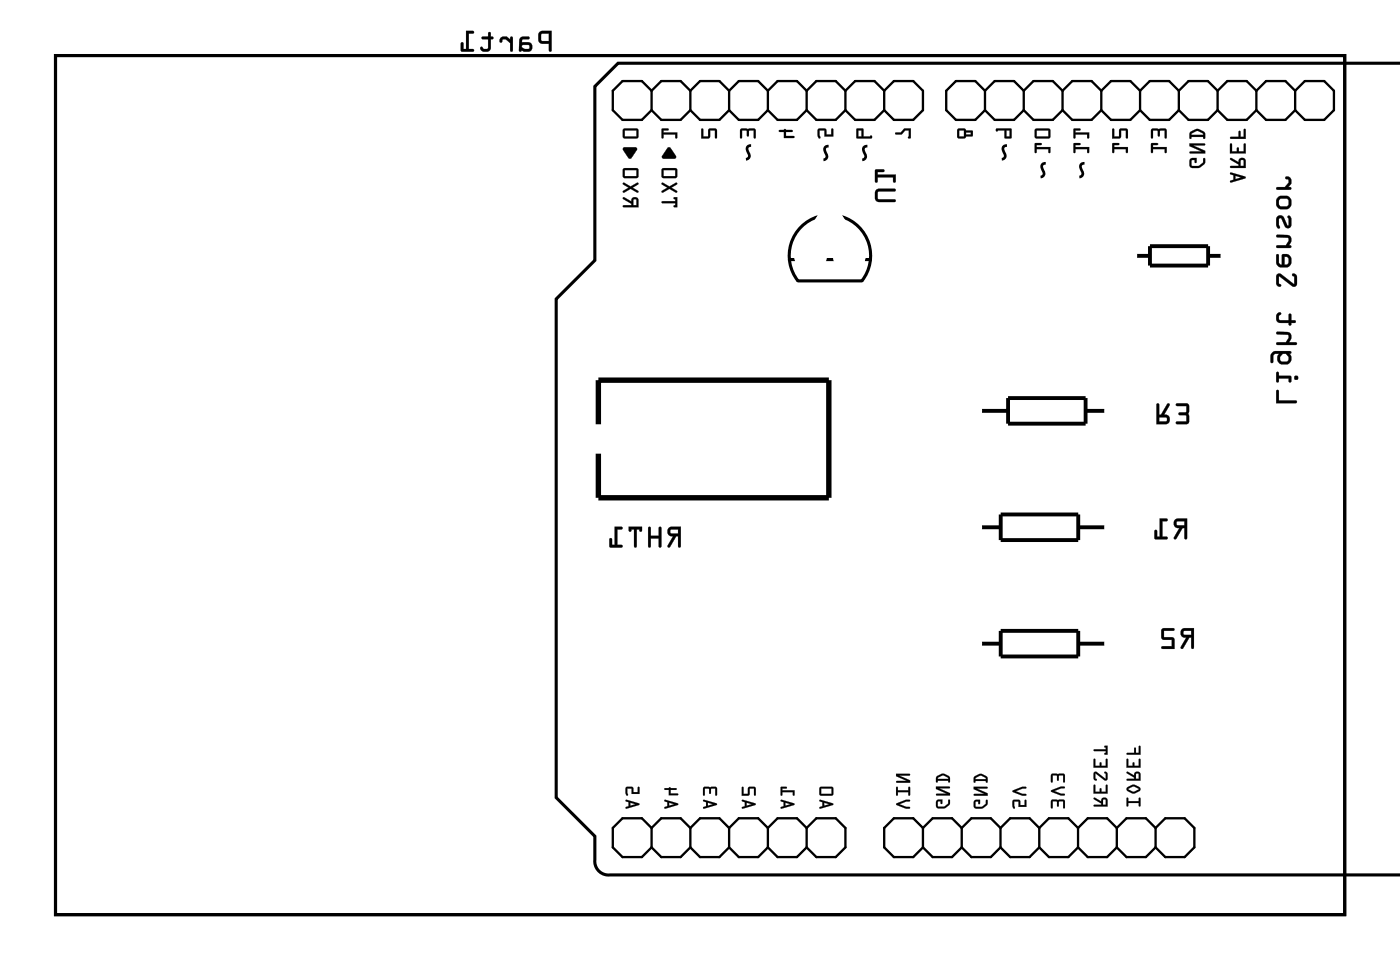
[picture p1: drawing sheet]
<svg xmlns="http://www.w3.org/2000/svg" width="92mm" height="63mm" viewBox="0 0 92 63" stroke-linecap="round" stroke-linejoin="round" font-family="sans-serif">
<path d="M3.6 3.6h84.5v56.3h-84.5zM51.7 17h.4M54.1 17h.6M55.2 14.2a2.67 2.67 0 0 1 1.3 4.2h-4.2a2.67 2.67 0 0 1 1.3-4.2M56.6 17h.4M91.8 4.1h-51.3l-1.5 1.6v11.3l-2.6 2.6v32.6l2.6 2.5v1.6a.9 .9 0 0 0 1 1h51.8" fill="none" stroke="#000" stroke-width=".2"/>
<path d="M3.6 3.6h84.5v56.3h-84.5z" fill="none" stroke="#000" stroke-width=".07"/>
<path d="M74.4 16.8h.9M75.3 16.1h3.9v1.3h-3.9zM79.2 16.8h.9M64.2 26.9h1.8M64.2 34.5h1.4M65.6 33.7h5v1.7h-5zM66 26.1h5.1v1.6h-5.1zM70.6 34.5h1.9M71.1 26.9h1.4M64.2 42.1h1.4M65.6 41.3h5v1.7h-5zM70.6 42.1h1.9" fill="none" stroke="#000" stroke-width=".25"/>
<path d="M39.2 27.8v-2.9h15.1v7.7h-15.1v-2.9" fill="none" stroke="#000" stroke-width=".35"/>
<g fill="none" stroke="#000" stroke-width=".15">
<path d="M42.7 5.9v1.3M42.7 5.9l-.6-.6h-1.3l-.7 .6v1.3l.7 .6h1.3l.6-.6M42.7 7.2l.6 .6h1.3l.6-.6M42.7 5.9l.6-.6h1.3l.6 .6M45.2 5.9v1.3M45.2 7.2l.7 .6h1.2l.7-.6M45.2 5.9l.7-.6h1.2l.7 .6M47.8 5.9v1.3M47.8 7.2l.6 .6h1.3l.6-.6M47.8 5.9l.6-.6h1.3l.6 .6M50.3 5.9v1.3M50.3 7.2l.6 .6h1.3l.6-.6"/>
<path d="M50.3 5.9l.6-.6h1.3l.6 .6M52.8 5.9v1.3M52.8 7.2l.7 .6h1.3l.6-.6M52.8 5.9l.7-.6h1.3l.6 .6M55.4 5.9v1.3M55.4 7.2l.6 .6h1.3l.6-.6M55.4 5.9l.6-.6h1.3l.6 .6M57.9 5.9l.7-.6h1.2l.7 .6v1.3l-.7 .6h-1.2l-.7-.6M57.9 5.9v1.3M64.5 5.9l-.6-.6h-1.3l-.6 .6v1.3l.6 .6h1.3l.6-.6M64.5 7.2l.7 .6h1.2l.7-.6M64.5 5.9l.7-.6h1.2l.7 .6"/>
<path d="M64.5 5.9v1.3M67.1 7.2l.6 .6h1.3l.6-.6M67.1 5.9l.6-.6h1.3l.6 .6M67.1 5.9v1.3M69.6 7.2l.6 .6h1.3l.7-.6M69.6 5.9l.6-.6h1.3l.7 .6M69.6 5.9v1.3M72.2 7.2l.6 .6h1.3l.6-.6M72.2 5.9l.6-.6h1.3l.6 .6M72.2 5.9v1.3M74.7 7.2l.6 .6h1.3l.6-.6M74.7 5.9l.6-.6h1.3l.6 .6"/>
<path d="M74.7 5.9v1.3M77.2 7.2l.7 .6h1.2l.7-.6M77.2 5.9l.7-.6h1.2l.7 .6M77.2 5.9v1.3M79.8 7.2l.6 .6h1.3l.6-.6M79.8 5.9l.6-.6h1.3l.6 .6M79.8 5.9v1.3M82.3 7.2l.6 .6h1.3l.7-.6M82.3 5.9l.6-.6h1.3l.7 .6M82.3 5.9v1.3M84.9 5.9l.6-.6h1.3l.6 .6v1.3l-.6 .6h-1.3l-.6-.6M84.9 5.9v1.3"/>
<path d="M42.7 54.2l-.6-.6h-1.3l-.7 .6v1.3l.7 .6h1.3l.6-.6M42.7 54.2l.6-.6h1.3l.6 .6M42.7 54.2v1.3M42.7 55.5l.6 .6h1.3l.6-.6M45.2 54.2l.7-.6h1.2l.7 .6M45.2 54.2v1.3M45.2 55.5l.7 .6h1.2l.7-.6M47.8 54.2l.6-.6h1.3l.6 .6M47.8 55.5l.6 .6h1.3l.6-.6M47.8 54.2v1.3M50.3 54.2l.6-.6h1.3l.6 .6M50.3 55.5l.6 .6h1.3l.6-.6"/>
<path d="M50.3 54.2v1.3M52.8 54.2l.7-.6h1.3l.6 .6v1.3l-.6 .6h-1.3l-.7-.6M52.8 54.2v1.3M60.5 54.2l-.7-.6h-1.2l-.7 .6v1.3l.7 .6h1.2l.7-.6M60.5 54.2l.6-.6h1.3l.6 .6M60.5 55.5l.6 .6h1.3l.6-.6M60.5 54.2v1.3M63 54.2l.6-.6h1.3l.6 .6M63 55.5l.6 .6h1.3l.6-.6M63 54.2v1.3M65.5 54.2l.7-.6h1.3l.6 .6M65.5 55.5l.7 .6h1.3l.6-.6"/>
<path d="M65.5 54.2v1.3M68.1 54.2l.6-.6h1.3l.6 .6M68.1 55.5l.6 .6h1.3l.6-.6M68.1 54.2v1.3M70.6 54.2l.7-.6h1.2l.7 .6M70.6 55.5l.7 .6h1.2l.7-.6M70.6 54.2v1.3M73.2 54.2l.6-.6h1.3l.6 .6M73.2 55.5l.6 .6h1.3l.6-.6M73.2 54.2v1.3M75.7 54.2l.6-.6h1.3l.6 .6v1.3l-.6 .6h-1.3l-.6-.6M75.7 54.2v1.3"/>
</g>
<g fill="#000">
<path d="M40.9 9.7l.7-.1 .1 .2-.4 .6-.5-.6zM43.4 8.4h.4v.1h-.3v.2h.9v.3h-.2v-.2h-.7v.2l-.1 .1zM43.7 9.7h.2l.4 .5-.1 .2h-.8v-.2zM46 8.4h.1v.5h.3v-.5h.5l.1 .1v.5h-.2v-.5h-.3v.5l-.6 .1zM48.5 8.4h.9l.1 .1v.5h-.1v-.5l-.3 .1-.1 .3-.1-.3-.3-.1v.5l-.1 .1zM51 8.5l.4-.1 .5 .1v.1h-.4v.3h.5v.1h-.6v-.4h-.3zM53.6 8.4h.5v.4h.4v-.4h.1v.5h-.6v-.4h-.3v.5a.11 .11 0 0 1-.1 0 .11 .11 0 0 1 0-.2zM58.7 8.7h.3l.2-.3h.5v.6h-.2v-.5h-.2l-.3 .3h-.3z"/>
<path d="M35.3 2.1v.2v.4l.1 .1 .6 .1v.4l.1 .1v-1.4zM35.5 2.2h.5v.5h-.5zM34.1 2.5l-.1 .8 .6 .1a.31 .31 0 0 0 .3-.3 .31 .31 0 0 0-.3-.3h-.4v-.1v-.1h.4v-.2zM34.2 3l.4-.1 .1 .3h-.3l-.2-.1zM32.8 2.5l-.1 .2a.1 .1 0 0 0 .1 .1 .1 .1 0 0 0 .1-.1l.2-.1 .3 .2v.5l.2 .1v-1h-.2v.2l-.2-.2zM31.6 2.4v.2h.4v.5l-.3 .1-.1-.1h-.1a.35 .35 0 0 0 .3 .3 .35 .35 0 0 0 .4-.3v-.5l.1-.1-.1-.1-.1-.3-.1 .1v.2zM30.5 2v1.2h-.1v-.4h-.2v.5l.8 .1v-.2h-.3v-1h.3l.1-.1z"/>
<path d="M35.3 2.1v.2v.4l.1 .2h.6v.4a.1 .1 0 0 0 .1 .1 .1 .1 0 0 0 0-.1v-1.3h-.6zM35.4 2.1l.7-.1v1.4l-.1-.1v-.4l-.6-.1-.1-.1zM35.5 2.2h.5v.5h-.5zM35.5 2.2v.5h.5v-.5zM34.1 2.5l-.1 .8a.09 .09 0 0 0 .1 .1 .09 .09 0 0 0 .1-.1l.4 .1a.32 .32 0 0 0 .3-.3 .32 .32 0 0 0-.3-.3h-.4l.1-.2h.3a.1 .1 0 0 0 .1-.1 .1 .1 0 0 0-.1-.1zM34.1 2.5l.5-.1v.2h-.4v.1v.1h.4a.31 .31 0 0 1 .3 .3 .31 .31 0 0 1-.3 .3l-.6-.1zM34.2 3h.4l.1 .2h-.3l-.2-.1zM34.2 3v.1l.2 .1h.3l-.1-.3zM32.8 2.5l-.1 .2a.11 .11 0 0 0 .1 .1 .11 .11 0 0 0 .1-.2h.2l.3 .2v.5a.1 .1 0 0 0 .1 .1 .1 .1 0 0 0 .1-.1v-.8a.1 .1 0 0 0-.1-.1 .1 .1 0 0 0-.1 .1v.1l-.2-.2zM32.8 2.5l.4-.1 .2 .2 .1-.2h.1v1l-.2-.1v-.5l-.3-.2h-.1l-.2 .2zM31.6 2.4v.2h.4v.5l-.3 .1-.1-.1h-.1a.21 .21 0 0 0 0 .2 .21 .21 0 0 0 .2 .1h.3l.1-.2 .1-.6a.1 .1 0 0 0 .1-.1 .1 .1 0 0 0-.1-.1v-.2a.1 .1 0 0 0-.1-.1 .1 .1 0 0 0-.1 .1v.2zM31.6 2.4h.4v-.2l.1-.1v.3l.2 .1-.2 .1v.5a.37 .37 0 0 1-.3 .3 .37 .37 0 0 1-.3-.2v-.1l.2 .1h.2l.1-.1v-.5h-.4zM30.5 2v1.2h-.1v-.3a.1 .1 0 0 0-.1-.1 .1 .1 0 0 0-.1 .1v.5h.8a.1 .1 0 0 0 .1-.1 .1 .1 0 0 0-.1-.1h-.3v-1h.3a.1 .1 0 0 0 .1-.1 .1 .1 0 0 0-.1-.1zM30.5 2l.5 .1v.1h-.3v1h.3v.2l-.8-.1v-.5h.2v.4h.1z"/>
<path d="M40.8 12.9v.1l.6 .3v.1h-.6l.1 .2h.9v-.5a.24 .24 0 0 0-.2-.2 .24 .24 0 0 0-.2 .3zM41.5 13.1h.2v.3h-.2zM40.8 12v.1l.4 .2-.4 .2v.1l.5-.2 .4 .2h.1l-.4-.3 .4-.2v-.1l-.5 .2zM40.8 11v.5l.1 .2h.8l.1-.1v-.5l-.1-.1zM40.9 11.1h.8v.4h-.8z"/>
<path d="M40.8 12.9v.1l.6 .3v.1h-.6l.1 .2h.9v-.5a.24 .24 0 0 0-.2-.2 .24 .24 0 0 0-.2 .3zM40.8 12.9l.6 .3a.23 .23 0 0 1 .1-.3 .23 .23 0 0 1 .3 .2v.5h-.9l-.1-.2h.6v-.1l-.6-.3zM41.5 13.1h.2v.3h-.2zM41.5 13.1v.3h.2v-.3zM40.8 12v.1l.4 .2-.4 .2v.1l.5-.2 .4 .2h.1l-.4-.3 .4-.2v-.1l-.5 .2zM40.8 12l.5 .2 .5-.2v.1l-.4 .2 .4 .3h-.1l-.4-.2-.5 .2v-.1l.4-.2-.4-.2zM40.8 11v.5l.1 .2h.8l.1-.1v-.5v-.1zM40.8 11h.9l.1 .1v.5l-.1 .1-.8-.1-.1-.1zM40.9 11.1h.8v.4h-.8zM40.9 11.1v.4h.8v-.4z"/>
<path d="M40.8 8.4v.5l.1 .2h.8l.1-.1v-.5l-.1-.1zM40.9 8.5h.8v.4h-.8z"/>
<path d="M40.8 8.4v.5l.1 .2h.8l.1-.1v-.5v-.1zM40.8 8.5l.9-.1 .1 .1v.5l-.1 .1h-.8l-.1-.2zM40.9 8.5h.8v.4h-.8zM40.9 8.5v.4h.8v-.4z"/>
<path d="M40.9 9.6l-.1 .2 .5 .6 .4-.6-.1-.2zM40.8 9.7h.8l.1 .1-.4 .6z"/>
<path d="M43.4 8.4v.7l.1-.1v-.2h.7v.2h.2v-.3h-.9v-.2h.3v-.1zM43.4 8.4l.4 .1h-.3v.2h.9v.3h-.2v-.2h-.7v.2l-.1 .1z"/>
<path d="M43.7 9.7l-.3 .5v.2h.8l.1-.2-.4-.5zM43.7 9.7h.2l.4 .5-.1 .2-.8-.1v-.1z"/>
<path d="M43.4 13.2v.1h.8l-.1 .2 .3 .1v-.7h-.3l.1 .3zM43.4 12v.1l.3 .2-.3 .2v.1l.5-.2 .4 .2h.1l-.4-.3 .3-.2v-.1l-.4 .2zM43.4 11l-.1 .5 .1 .2h.8l.2-.1v-.5l-.1-.1zM43.5 11.1h.7v.4h-.7z"/>
<path d="M43.4 13.2v.1h.8l-.1 .2 .3 .1v-.7h-.3l.1 .3zM43.4 13.2h.8v-.2h-.1l.3-.1v.7l-.3-.1 .1-.1v-.1h-.8zM43.4 12v.1l.3 .2-.3 .2v.1l.5-.2 .4 .2h.1l-.4-.3 .3-.2v-.1l-.4 .2zM43.4 12l.5 .2 .4-.2v.1l-.3 .2 .4 .3h-.1l-.4-.2-.5 .2v-.1l.3-.2-.3-.2zM43.4 11l-.1 .5 .1 .2h.8l.2-.1v-.5l-.1-.1zM43.4 11h.9l.1 .1v.5l-.2 .1-.8-.1-.1-.1zM43.5 11.1h.7v.4h-.7zM43.5 11.1v.4h.7v-.4z"/>
<path d="M46 8.4l-.1 .7 .6-.1v-.5h.3v.5h.2v-.5l-.1-.1h-.5v.5h-.3v-.5zM46 8.4l.1 .1v.4h.3v-.4l.5-.1 .1 .1v.5h-.1l-.1-.5h-.3v.5l-.6 .1z"/>
<path d="M48.5 8.4v.7l.1-.1v-.5l.3 .1 .1 .3 .1-.3 .3-.1v.5h.1v-.5l-.1-.1zM48.5 8.5l.9-.1 .1 .1v.5h-.1v-.5l-.3 .1-.1 .3-.1-.3-.3-.1v.5l-.1 .1z"/>
<path d="M51 8.5l.1 .1h.3v.4h.7l-.1-.1h-.5v-.3h.4v-.1h-.4l-.1-.1zM51 8.5l.4-.1 .5 .1v.1h-.4v.3h.5v.1h-.6v-.4h-.3z"/>
<path d="M53.6 8.4v.5v.2l.2-.1-.1-.5h.3v.4h.6v-.5h-.1v.4h-.4v-.4zM53.6 8.5l.5-.1v.4h.4v-.3h.1v.4h-.6v-.4h-.3v.5a.11 .11 0 0 1-.1 0 .11 .11 0 0 1 0-.2z"/>
<path d="M56.1 8.4v.7l1-.1v-.1h-.5l-.1-.5zM56.2 8.5h.2v.4h-.2z"/>
<path d="M56.1 8.4v.7l1-.1v-.1h-.1h-.4l-.1-.5zM56.1 8.4h.4l.1 .5h.5v.1l-1 .1zM56.2 8.5h.2v.4h-.2zM56.2 8.5v.4h.2v-.4z"/>
<path d="M57.4 12.4l-.1 .6 .2 .2h1.2l-.1-.2h-1h-.1l.1-.5h1l.1-.1h-.1h-1zM57.4 11.1v.8h.1v-.3h1v.3h.2v-.5h-1.2v-.1h.4v-.2z"/>
<path d="M57.4 12.4l-.1 .6 .2 .2h1.1a.1 .1 0 0 0 .1-.1 .1 .1 0 0 0-.1-.1h-1h-.1l.1-.5h1a.1 .1 0 0 0 .1-.1 .1 .1 0 0 0-.1-.1h-1zM57.4 12.4h.2h1l.1 .1h-.1h-1l-.1 .5 .1 .1h1l.1 .1h-1.2l-.2-.2zM57.3 11.1v.8a.1 .1 0 0 0 .1 .1 .1 .1 0 0 0 .1-.1v-.3h1v.3a.1 .1 0 0 0 .1 .1 .1 .1 0 0 0 .1-.1v-.5h-1.2v-.1h.4a.1 .1 0 0 0 .1-.1 .1 .1 0 0 0-.1-.1zM57.4 11.1h.5v.1l-.4 .1v.1h1.2v.5h-.2v-.3h-1v.3h-.1z"/>
<path d="M58.7 8.7v.1h.3l.3-.3h.2v.5h.2v-.6h-.5l-.2 .3zM58.7 8.7h.3l.2-.3h.5v.6h-.2v-.5h-.2l-.3 .3h-.3z"/>
<path d="M62.7 8.4v.5l.1 .2h.4l.1-.2h.4v-.4h-.4l-.1-.1zM62.8 8.5h.4v.4h-.4zM63.3 8.7h.3v.1h-.3z"/>
<path d="M62.7 8.4v.5l.1 .2h.4l.1-.2h.4v-.4h-.4l-.1-.1zM62.8 8.5l.4-.1 .1 .1 .4 .1v.3h-.4l-.1 .2h-.4l-.1-.2zM62.8 8.5h.4v.4h-.4zM62.8 8.5v.4h.4v-.4zM63.3 8.7h.3v.1h-.3zM63.3 8.7v.1h.3v-.1z"/>
<path d="M65.3 8.4v.2l.5-.1v.6l.5-.1-.1-.6zM65.9 8.5h.2v.4h-.2z"/>
<path d="M65.3 8.4v.2l.5-.1v.6l.5-.1-.1-.6zM65.3 8.4h.9l.1 .6-.4 .1-.1-.6-.5 .1zM65.9 8.5h.2v.4h-.2zM65.9 8.5v.4h.3v-.4z"/>
<path d="M67.8 9.4v.6h.1v-.2h.8v.2h.1v-.4h-.9v-.1h.3l.1-.1zM67.8 8.5v.4l.1 .2h.8l.1-.1v-.5l-.1-.1zM67.9 8.5h.8v.4h-.8z"/>
<path d="M67.8 9.4v.6h.1v-.2h.8v.2h.1v-.4h-.9v-.1h.3l.1-.1zM67.8 9.4h.4v.1h-.3v.1h.9v.4h-.1v-.2h-.8v.2h-.1zM67.8 8.4v.5l.1 .2h.8l.1-.1v-.5l-.1-.1zM67.8 8.5l.9-.1 .1 .1v.5l-.1 .1h-.8l-.1-.2zM67.9 8.5h.8v.4h-.8zM67.9 8.5v.4h.8v-.4z"/>
<path d="M70.3 9.4l.1 .6h.1v-.2h.7v.2h.2v-.4h-.9v-.1h.3v-.1zM70.3 8.4l.1 .7 .1-.1v-.2h.7v.2h.2v-.3h-.9v-.2h.3z"/>
<path d="M70.3 9.4l.1 .6h.1v-.2h.7v.2h.2v-.4h-.9v-.1h.3v-.1zM70.4 9.4h.4v.1h-.3v.1h.9l-.1 .4h-.1v-.2h-.7l-.1 .2zM70.3 8.4l.1 .7 .1-.1v-.2h.7v.2h.2v-.3h-.9v-.2h.3v-.1zM70.4 8.4l.4 .1h-.3v.2h.9l-.1 .3h-.1v-.2h-.7l-.1 .2v.1z"/>
<path d="M72.9 9.4v.6h.1v-.2h.8v.2h.1v-.4h-.9v-.1h.3v-.1zM72.9 8.4v.7l.5-.1v-.5h.4v.5h.1v-.5l-.1-.1-.4 .1-.1 .4h-.3v-.4z"/>
<path d="M72.9 9.4v.6h.1v-.2h.8v.2h.1v-.4h-.9v-.1h.3v-.1zM72.9 9.4h.4v.1h-.3v.1h.9v.4h-.1v-.2h-.8v.2h-.1zM72.9 8.4v.7l.5-.1v-.5h.4v.5h.1v-.5l-.1-.1h-.4l-.1 .5h-.3v-.5zM72.9 8.4l.1 .1v.4h.3l.1-.4 .4-.1 .1 .1v.5h-.1v-.5h-.4v.5l-.5 .1z"/>
<path d="M75.4 9.4v.6h.1v-.2h.8v.2h.1v-.4h-.9v-.1h.3l.1-.1zM75.4 8.5v.6l.1-.1v-.5l.3 .1 .1 .3 .1-.3 .3-.1v.5h.1v-.5v-.1z"/>
<path d="M75.4 9.4v.6h.1v-.2h.8v.2h.1v-.4h-.9v-.1h.3l.1-.1zM75.4 9.4h.5l-.1 .1h-.3v.1h.9v.4h-.1v-.2h-.8v.2h-.1zM75.4 8.4v.7l.1-.1v-.5l.3 .1 .1 .3 .1-.3 .3-.1v.5h.1v-.5v-.1zM75.5 8.5l.9-.1v.1v.5h-.1v-.5l-.3 .1-.1 .3-.1-.3-.3-.1v.5l-.1 .1z"/>
<path d="M78 10.4l-.1 .4 .2 .2a.65 .65 0 0 0 .9-.6h-.2v.2l-.2 .2-.5 .1v-.4h.2v.1l.1 .1v-.4zM77.9 9.4v.2l.8 .3h-.7v.1h1v-.1l-.8-.4h.7v-.1zM78 8.6l-.1 .4 .1 .1 .1-.1h.7l.1 .1v-.4a.6 .6 0 0 0-.9-.1zM78.1 8.7l.3-.1 .4 .1v.1h-.7z"/>
<path d="M78 10.4l-.1 .4 .1 .2h.6l.3-.3 .1-.3-.1-.1-.1 .3-.2 .2-.5 .1v-.4h.2v.1l.1 .1v-.4zM78 10.4l.4-.1v.4l-.1-.2h-.2v.3l.4 .1 .3-.3v-.2h.1v.4a.68 .68 0 0 1-1 .1zM77.9 9.4v.2l.8 .3h-.7v.1l1 .1v-.2l-.8-.4h.7v-.1zM77.9 9.4h1v.1h-.8l.9 .4v.1h-1v-.1h.8l-.9-.3zM78 8.6l-.1 .2 .1 .3 .1-.1h.7v.1h.2l-.1-.4-.3-.2-.2-.1zM78 8.6l.3-.1h.3l.3 .2v.4l-.1-.1h-.7l-.1 .1zM78.1 8.8l.3-.2 .4 .1v.1h-.7zM78.1 8.7v.1h.7v-.1l-.3-.1z"/>
<path d="M80.6 11.3v.1l.2 .1v.3h-.2v.1l1-.3zM80.9 11.5l.4 .1-.4 .1zM80.6 10.4v.1l.5 .3v.1h-.5l.1 .1h.9v-.5a.24 .24 0 0 0-.3-.2 .24 .24 0 0 0-.2 .3zM81.3 10.5h.2v.4h-.2zM80.6 9.4v.6h1v-.6l-.1 .1v.4h-.3l-.1-.3-.1 .3h-.3v-.5zM80.6 9l.1 .1h.9v-.6h-.1v.5h-.2l-.1-.4-.1 .4z"/>
<path d="M80.6 11.3v.1l.2 .1v.3h-.2v.2l1-.4v-.1zM80.6 11.3l1 .3-.9 .4-.1-.2h.2v-.3l-.2-.1zM80.9 11.5l.4 .1-.4 .1zM80.9 11.5v.2l.4-.1zM80.6 10.4v.1l.5 .3v.1h-.5l.1 .1h.9v-.5a.24 .24 0 0 0-.3-.2 .24 .24 0 0 0-.2 .3zM80.6 10.4l.6 .2a.23 .23 0 0 1 .1-.3 .23 .23 0 0 1 .3 .2v.5h-.9l-.1-.1h.6v-.1l-.6-.3zM81.3 10.5h.2v.4h-.2zM81.3 10.5v.4h.2v-.4zM80.6 9.4v.7h1v-.7l-.1 .1v.4h-.3l-.1-.3-.1 .3h-.3v-.5zM80.6 9.4h.1v.5h.3l.1-.2 .1 .2h.3v-.4l.1-.1v.6h-1zM80.6 9l.1 .1h.9v-.6h-.1v.5h-.2l-.1-.4h-.1v.4zM80.6 9h.6v-.4l.1 .4h.2v-.5h.1v.6h-.9z"/>
<path d="M43.8 34.6a.32 .32 0 0 0 0 .3 .32 .32 0 0 0 .3 .2l-.4 .7h.2l.4-.7h.1v.7h.1l.1-1.3zM43.9 34.7h.5v.2h-.4zM42.5 34.5v1.3h.1v-.5h.6v.5h.1v-1.3h-.1v.6h-.6v-.6zM41.2 34.5v.3h.1l.1-.1h.1v1.1h.2v-1.1h.2v.1h.1l.1-.3zM40.3 34.5v1.2h-.2v-.4l-.1-.1-.1 .6h.8v-.1h-.3v-1h.3l.1-.2z"/>
<path d="M43.8 34.6a.32 .32 0 0 0-.1 .3 .32 .32 0 0 0 .4 .2l-.4 .6a.1 .1 0 0 0 .1 .1 .1 .1 0 0 0 .1 0l.4-.7h.1v.7a.1 .1 0 0 0 .1 .1 .1 .1 0 0 0 .1-.1v-1.3h-.6zM43.8 34.6l.8-.1-.1 1.3h-.1v-.7h-.1l-.4 .7h-.2l.4-.7a.31 .31 0 0 1-.3-.2 .31 .31 0 0 1 0-.3zM43.9 34.7h.5v.2h-.4zM43.9 34.7l.1 .2h.4v-.2zM42.5 34.5v1.3a.1 .1 0 0 0 .1 .1 .1 .1 0 0 0 0-.1v-.5h.6l-.1 .5a.1 .1 0 0 0 .1 .1 .1 .1 0 0 0 .1-.1v-1.2a.1 .1 0 0 0-.1-.1 .1 .1 0 0 0-.1 .1l.1 .5h-.6v-.6zM42.5 34.5h.1v.6h.6v-.6h.1v1.3h-.1v-.6h-.6v.6h-.1zM41.2 34.5v.2a.1 .1 0 0 0 .1 .1 .1 .1 0 0 0 .1-.1h.1v1.1a.1 .1 0 0 0 .1 .1 .1 .1 0 0 0 .1-.1v-1.1h.2a.11 .11 0 0 0 0 .1 .11 .11 0 0 0 .2 0v-.3zM41.2 34.5h.9l-.1 .3-.1-.1h-.2v1.1h-.2v-1.1h-.1l-.1 .1zM40.3 34.5v1.2h-.2v-.4a.1 .1 0 0 0-.1-.1 .1 .1 0 0 0-.1 .1v.5l.8 .1a.1 .1 0 0 0 .1-.1 .1 .1 0 0 0-.1-.1h-.3v-1h.3a.1 .1 0 0 0 .1-.1 .1 .1 0 0 0-.1-.1zM40.3 34.5h.5l-.1 .1-.3 .1v1h.3v.1h-.8l.1-.6 .1 .1v.4h.2z"/>
<path d="M75.8 26.4v1.4h.6a.32 .32 0 0 0 .2-.4 .32 .32 0 0 0-.3-.3l.3-.6a.1 .1 0 0 0 0-.1 .1 .1 0 0 0-.1 0l-.4 .7h-.2v-.6zM75.8 26.4l.1 .1v.7h.2l.4-.8 .1 .1-.3 .7a.31 .31 0 0 1 .3 .2 .31 .31 0 0 1-.2 .4h-.6zM75.9 27.3h.5v.2l-.5 .1zM75.9 27.3v.3l.6-.1-.1-.2zM77.1 26.4v.2h.6v.4h-.4a.1 .1 0 0 0-.1 .1 .1 .1 0 0 0 .1 .1h.4v.4h-.6a.1 .1 0 0 0-.1 .1 .1 .1 0 0 0 .1 .1h.6l.2-.1-.1-.6 .1-.5-.2-.2zM77.1 26.4h.6l.2 .1-.1 .6 .1 .5-.1 .1h-.7v-.1h.6v-.4h-.4l-.1-.1 .1-.1h.4v-.4h-.6z"/>
<path d="M75.8 26.4v1.4h.6a.31 .31 0 0 0 .2-.4 .31 .31 0 0 0-.3-.3l.3-.6-.1-.1-.4 .7h-.2v-.6zM75.9 27.3h.5l.1 .2-.6 .1zM77.1 26.4v.2h.6v.4h-.4l-.1 .1 .1 .1h.4v.4h-.6l-.1 .1 .8 .1 .1-.2-.1-.5 .1-.6-.2-.1z"/>
<path d="M77 34a.32 .32 0 0 0-.1 .4 .32 .32 0 0 0 .4 .2l-.4 .7h.1l.5-.7h.1v.6l.1 .1 .1-1.4zM77.1 34.1h.5v.3h-.5zM76 33.9v1.2h-.2v-.4h-.1l-.1 .6h.8v-.2h-.2v-1h.2l.1-.1z"/>
<path d="M77 34a.32 .32 0 0 0-.1 .4 .32 .32 0 0 0 .4 .2l-.4 .6a.1 .1 0 0 0 0 .1 .1 .1 0 0 0 .2 0l.4-.7h.1v.6a.1 .1 0 0 0 .1 .1 .1 .1 0 0 0 .1-.1v-1.3h-.6zM77 34l.8-.1-.1 1.4-.1-.1v-.6h-.1l-.4 .7-.2-.1 .4-.6a.31 .31 0 0 1-.4-.2 .31 .31 0 0 1 .1-.4zM77.1 34.2l.5-.1v.3h-.5zM77.1 34.1v.3h.5v-.3zM76 33.9v1.2h-.2v-.3a.1 .1 0 0 0-.1-.1 .1 .1 0 0 0-.1 .1l.1 .5h.7a.1 .1 0 0 0 .1-.1 .1 .1 0 0 0-.1-.1h-.2v-1h.2a.1 .1 0 0 0 .1-.1 .1 .1 0 0 0-.1-.1zM76 33.9l.5 .1-.1 .1h-.3v1h.3v.2l-.8-.1 .1-.5h.1v.4h.2z"/>
<path d="M83.6 25.5v.9l1.4-.1-.1-.1h-1.1v-.6zM83.6 24.4l.1 .6h.1v-.2h.6l.1 .2h.1l-.1-.4h-.7v-.2zM84.8 24.7a.15 .15 0 0 0 .3 0 .15 .15 0 0 0-.3 0zM83.4 23.1l-.2 .2 .1 .5 .1-.1v-.4l.2-.1h.2l-.1 .4 .2 .2h.5l.2-.2v-.3l-.1-.1 .1-.1-.1-.1h-1zM84 23.2h.2l.2 .1v.3l-.1 .1h-.3l-.1-.1v-.2zM83.6 21.7l.1 .2h.6l.1 .1-.2 .4h-.5l-.1 .2 1.4-.1-.1-.1h-.4a.38 .38 0 0 0 .1-.4 .38 .38 0 0 0-.3-.3zM83.7 20.5l-.1 .4 .2 .2h.6l.1 .2 .1-.2h.3l-.1-.1h-.2l-.1-.5-.1 .1v.4h-.5l-.1-.3 .1-.2-.1-.1zM83.7 18l-.1 .5 .2 .3 .1-.1-.1-.1v-.5l.9 .7 .3-.1v-.6l-.2-.2-.2 .1 .2 .1v.5l-.9-.7zM83.6 16.7v.5l.2 .3h.5l.2-.2 .1-.4-.2-.2h-.4v.6l-.2-.1v-.5zM84.2 16.8l.2 .1v.3l-.1 .1h-.1zM83.6 15.4l.1 .1 .6 .1h.1l-.2 .5h-.5l-.1 .1h1v-.1h-.1a.38 .38 0 0 0 .1-.4 .38 .38 0 0 0-.3-.3zM83.7 14.2l-.1 .5 .1 .2h.2l-.1-.2v-.4h.2l.2 .5a.22 .22 0 0 0 .2 .1 .22 .22 0 0 0 .2-.2v-.4l-.1-.2a.12 .12 0 0 0-.2 .1 .12 .12 0 0 0 .1 .1v.5l-.4-.7h-.1zM83.6 13.2a.5 .5 0 0 0 1 0 .5 .5 0 0 0-1 0zM83.9 13h.4l.1 .2v.2l-.1 .1h-.4l-.1-.1zM84.2 11.6v.1l.2 .1v.2l-.2 .2-.5 .1-.1 .1h.9l.1-.1-.2-.1 .2-.2a.33 .33 0 0 0 0-.3 .33 .33 0 0 0-.3-.1z"/>
<path d="M83.6 25.5v.9h1.3a.1 .1 0 0 0 .1-.1 .1 .1 0 0 0-.1-.1h-1.1v-.6zM83.6 25.6h.2v.6h1.1l.1 .1-1.4 .1zM83.6 24.4v.5a.1 .1 0 0 0 .1 .1 .1 .1 0 0 0 .1-.1v-.1h.6v.1a.1 .1 0 0 0 .1 .1 .1 .1 0 0 0 .1-.1v-.3h-.8v-.2zM83.6 24.4h.2v.2h.7l.1 .4h-.1l-.1-.2h-.6v.2h-.1zM84.8 24.7a.15 .15 0 0 0 .3 0 .15 .15 0 0 0-.3 0zM84.8 24.7a.15 .15 0 0 1 .3 0 .15 .15 0 0 1-.3 0zM83.4 23.1l-.2 .1v.5a.1 .1 0 0 0 .1 .1 .1 .1 0 0 0 .1-.1l.1-.5h.3l-.1 .2 .1 .4 .2 .1 .4-.1 .2-.3v-.2l-.1-.1a.1 .1 0 0 0 .1-.1 .1 .1 0 0 0-.1-.1h-1zM83.3 23.1l.3-.1h.9l.1 .1a.19 .19 0 0 0 0 .3v.2l-.2 .2h-.5l-.2-.2 .1-.4h-.3l-.1 .1v.4l-.1 .1-.1-.5zM84 23.2h.2l.2 .1v.3h-.5v-.2zM84 23.2l-.1 .2v.2l.1 .1h.3l.1-.1v-.3l-.2-.1zM83.6 21.7l.1 .2h.6l.1 .1-.2 .4h-.5a.1 .1 0 0 0-.1 .1 .1 .1 0 0 0 .1 .1h1.2a.1 .1 0 0 0 .1-.1 .1 .1 0 0 0-.1-.1h-.4a.39 .39 0 0 0-.2-.7zM83.6 21.7h.7a.32 .32 0 0 1 .3 .5l-.2 .2h.5v.2h-1.2v-.2h.5l.2-.4-.1-.1h-.6zM83.7 20.5l-.1 .4 .1 .2h.2h.5v.1a.1 .1 0 0 0 .1 .1 .1 .1 0 0 0 .1-.1v-.1h.2a.1 .1 0 0 0 .1 0 .1 .1 0 0 0-.1-.1h-.2v-.4a.1 .1 0 0 0-.1-.1 .1 .1 0 0 0-.1 .1v.4h-.5l-.1-.3 .1-.2-.1-.1zM83.7 20.5l.1-.1 .1 .1-.1 .2v.2l.1 .1h.5v-.4l.1-.1 .1 .5h.2l.1 .1h-.3l-.1 .2-.1-.2h-.6l-.2-.2zM83.7 18l-.1 .6 .2 .2a.13 .13 0 0 0 .1-.2 .13 .13 0 0 0-.1-.1v-.4l.8 .6a.21 .21 0 0 0 .4-.1v-.6l-.3-.1a.13 .13 0 0 0 0 .1 .13 .13 0 0 0 .1 .1v.5l-.9-.7zM83.7 18l.2-.1 .9 .7v-.5l-.1-.1 .1-.1 .1 .2 .1 .5a.2 .2 0 0 1-.3 .1l-.9-.6v.4l.1 .2h-.2l-.1-.2zM83.6 16.7v.5l.2 .3h.5l.2-.1 .1-.5-.2-.3-.4 .1v.6l-.2-.1v-.5zM83.6 16.7h.2v.5l.2 .1v-.6h.4l.2 .2-.1 .4-.2 .2h-.5l-.2-.3zM84.2 16.8l.2 .1v.3l-.1 .1h-.1zM84.1 16.8v.5h.2l.1-.1v-.3zM83.6 15.4l.1 .1 .6 .1h.1l-.2 .5-.5-.1a.1 .1 0 0 0-.1 .1 .1 .1 0 0 0 .1 .1h.8a.1 .1 0 0 0 .1-.1 .1 .1 0 0 0-.1 0 .39 .39 0 0 0-.2-.7zM83.6 15.4h.7a.32 .32 0 0 1 .3 .5l-.2 .2h.2l-.1 .1h-.8v-.1h.5l.2-.5h-.1l-.6-.1zM83.7 14.2l-.1 .5 .1 .2a.12 .12 0 0 0 .1 0 .12 .12 0 0 0 0-.2v-.4h.1l.4 .6h.2l.1-.1a.71 .71 0 0 0-.1-.7 .12 .12 0 0 0-.2 .1 .12 .12 0 0 0 .1 .1v.5l-.4-.7h-.1zM83.7 14.2l.2-.1h.1l.4 .7v-.5a.09 .09 0 0 1 0-.1 .09 .09 0 0 1 .1-.1l.1 .2v.4a.22 .22 0 0 1-.2 .2 .22 .22 0 0 1-.2-.1l-.2-.5h-.2v.4v.2h-.1l-.1-.2zM83.6 13.2a.51 .51 0 0 0 1 0 .51 .51 0 0 0-1 0zM83.6 13.2a.5 .5 0 0 1 1 0 .5 .5 0 0 1-1 0zM83.9 13l.5 .1v.3v.1h-.5l-.1-.1zM83.9 13l-.1 .4 .1 .1h.4l.1-.1v-.2l-.1-.2zM84.2 11.6v.1l.2 .1v.2l-.2 .2h-.5a.1 .1 0 0 0-.1 .1 .1 .1 0 0 0 .1 .1h.8a.1 .1 0 0 0 .1-.1 .1 .1 0 0 0-.1-.1h-.1l.2-.2a.33 .33 0 0 0 0-.3 .33 .33 0 0 0-.3-.1zM84.2 11.6h.1a.33 .33 0 0 1 .3 .4l-.2 .3h.2l-.1 .1h-.9l.1-.1h.5l.2-.3v-.2l-.2-.1z"/>
<path d="M41 52.4v.1h.2v.3h-.2v.1l.9-.2v-.1zM41.3 52.6h.3l-.3 .1zM41 51.5v.4a.1 .1 0 0 0 0 .1 .1 .1 0 0 0 .1 0v-.4h.3v.4h.5v-.5h-.1v.4h-.3l-.1-.4z"/>
<path d="M41 52.4v.1h.2v.3h-.2v.1l.9-.2v-.1zM41 52.4l.9 .3-.9 .2v-.1h.2v-.3h-.2zM41.3 52.6l.3 .1h-.3zM41.3 52.5v.3l.3-.2zM41 51.5v.4l.1 .2 .1-.1-.1-.4h.3v.4h.5v-.5h-.1v.4h-.3l-.1-.4zM41 51.5h.4l.1 .4h.3v-.4h.1v.5h-.5v-.4h-.3v.4a.1 .1 0 0 1-.1 0 .1 .1 0 0 1 0-.1z"/>
<path d="M43.5 52.4v.1h.2v.3h-.2l.1 .1 .8-.2v-.1zM43.8 52.6h.4l-.4 .1zM43.5 51.6l.1 .1h.2v.4l.6-.1v-.1h-.5v-.2h.4v-.1l-.4-.1z"/>
<path d="M43.5 52.4v.1h.2v.3h-.2l.1 .1 .8-.2v-.1zM43.5 52.4l.9 .3-.8 .2-.1-.1h.2v-.3h-.1zM43.8 52.6l.4 .1h-.4zM43.8 52.5v.3l.4-.2zM43.5 51.6l.1 .1h.2v.4l.6-.1v-.1h-.5v-.2h.4v-.1l-.4-.1zM43.5 51.6l.4-.1 .4 .1v.1h-.4v.2h.5v.1l-.6 .1v-.4h-.2z"/>
<path d="M46.1 52.4v.1h.2v.3h-.2v.1l.9-.2-.1-.1zM46.4 52.6h.3l-.3 .1zM46.1 51.5v.6l.1-.1v-.4h.2l.1 .4 .1-.4h.3v.5h.1l-.1-.6z"/>
<path d="M46.1 52.4v.1h.2v.3h-.2v.1l.9-.2-.1-.1zM46.1 52.4l.9 .3-.9 .2v-.1h.2v-.3h-.2zM46.4 52.6l.3 .1h-.3zM46.4 52.5v.3l.3-.2zM46.1 51.5v.6l.1-.1v-.4h.2l.1 .4 .1-.4h.3v.5h.1v-.5l-.1-.1zM46.1 51.5h.8l.1 .6h-.1v-.5h-.3l-.1 .4-.1-.4h-.2v.4l-.1 .1z"/>
<path d="M48.6 52.4v.1h.2v.3h-.2v.1l.9-.2v-.1zM48.9 52.6h.3l-.3 .1zM48.6 51.5v.6h.5v-.5h.3v.5h.1l-.1-.6h-.4v.5h-.3v-.5z"/>
<path d="M48.6 52.4v.1h.2v.3h-.2v.1l.9-.2v-.1zM48.6 52.4l.9 .3-.8 .2-.1-.1h.2v-.3h-.2zM48.9 52.6l.3 .1h-.3zM48.9 52.5v.3l.4-.2zM48.6 51.5v.6h.5v-.5h.3v.5h.1v-.5l-.1-.1h-.4v.5h-.3v-.5zM48.6 51.5h.1v.5h.3v-.5h.4l.1 .6h-.1v-.5h-.3v.5h-.5z"/>
<path d="M51.2 52.4v.1h.1v.3h-.1v.1l.9-.2-.1-.1zM51.5 52.6h.3l-.3 .1zM51.2 51.5v.6h.1v-.2h.6v.2h.2v-.4h-.8v-.1h.2l.1-.1z"/>
<path d="M51.2 52.4v.1h.1v.3h-.2l.1 .1 .9-.2-.1-.1zM51.2 52.4l.9 .3-.9 .2v-.1h.1v-.3h-.1zM51.5 52.6l.3 .1h-.3zM51.5 52.5v.3l.3-.2zM51.2 51.5v.6h.1v-.2h.6v.2h.2v-.4h-.8v-.1h.2l.1-.1zM51.2 51.5h.3v.1h-.2v.1h.8l-.1 .4h-.1v-.2h-.6l-.1 .2z"/>
<path d="M53.7 52.4v.1h.2v.3h-.2v.1l.9-.2v-.1zM54 52.6h.3l-.3 .1zM53.7 51.5v.5l.1 .1h.7l.1-.1-.1-.5zM53.8 51.6h.7v.4h-.7z"/>
<path d="M53.7 52.4v.1h.2v.3h-.2v.1l.9-.2v-.1zM53.7 52.4l.9 .3-.9 .2v-.1h.2v-.3h-.2zM54 52.6l.3 .1h-.3zM54 52.5v.3l.3-.2zM53.7 51.5v.5l.1 .1h.7l.1-.1v-.4l-.1-.1zM53.7 51.5h.8l.1 .5-.1 .1h-.7l-.1-.1zM53.8 51.6h.7v.4h-.7zM53.8 51.6v.4h.7v-.4z"/>
<path d="M58.7 52.6v.1l.7 .2h.2v-.1l-.7-.2 .7-.1v-.1h-.2zM58.7 51.5v.6h.1v-.2h.7v.2h.1v-.6h-.1v.2h-.7v-.2zM58.7 50.7v.1l.7 .3h-.6l-.1 .1h.9v-.1l-.7-.3h.7v-.1z"/>
<path d="M58.7 52.6v.1l.7 .2h.2v-.1l-.7-.2 .7-.1v-.1l-.2-.1zM58.7 52.6l.7-.2h.2v.1l-.7 .1 .7 .3h-.2l-.7-.2zM58.7 51.5v.6h.1v-.2h.7v.2h.1v-.6h-.1v.2h-.7v-.2zM58.7 51.5h.1v.2h.7l.1-.2v.6h-.1v-.2h-.7l-.1 .2zM58.7 50.6v.2l.7 .3h-.6l-.1 .1h.9v-.1l-.7-.3h.7v-.1zM58.7 50.7h.9v.1h-.7l.7 .3v.1h-.9l.1-.1h.6l-.7-.3z"/>
<path d="M61.4 52.4l-.1 .3 .1 .2a.58 .58 0 0 0 .8-.5h-.1v.2l-.2 .2h-.4l-.1-.3h.2l.1 .1v-.3zM61.3 51.5v.1l.7 .4h-.6v.1h.8v-.2l-.7-.3h.7v-.1zM61.4 50.8v.4v-.1h.7l.1 .1v-.3a.54 .54 0 0 0-.8-.1zM61.4 50.9l.4-.1 .3 .2h-.7z"/>
<path d="M61.4 52.4l-.1 .3 .1 .2h.5l.3-.2v-.4l-.1 .3-.2 .2h-.4l-.1-.3h.2v.1h.1v-.3zM61.4 52.4l.3-.1v.3l-.1-.1h-.1l-.1 .2 .4 .1 .3-.2 .1-.3v.4a.61 .61 0 0 1-.9 .1zM61.3 51.5v.2l.7 .3h-.6v.1h.8v-.2l-.7-.3h.7v-.1zM61.3 51.5h.9v.1h-.7l.7 .3v.2h-.8v-.1h.7l-.8-.4zM61.4 50.8v.4v-.1h.7v.1h.1v-.3l-.3-.2-.2-.1zM61.4 50.8l.3-.1h.2l.3 .2v.3h-.1v-.1h-.7v.1zM61.5 50.9l.3-.1 .3 .2h-.7zM61.4 50.9v.1h.7v-.1l-.3-.1z"/>
<path d="M63.8 52.4v.4l.1 .1a.58 .58 0 0 0 .8-.5h-.1v.2l-.2 .2h-.4l-.1-.3h.2l.1 .1v-.2zM63.8 51.5v.2l.7 .3h-.7v.1h.9v-.2l-.7-.3h.6l.1-.1zM63.8 50.8v.4l.1-.1h.7l.1 .1v-.3a.54 .54 0 0 0-.8-.1zM63.9 50.9l.3-.1 .4 .2h-.7z"/>
<path d="M63.8 52.4v.4l.1 .1h.5l.3-.2-.1-.4v.3l-.2 .2h-.5v-.3h.2v.1h.1v-.3zM63.8 52.4h.4v.2l-.1-.1h-.2v.3h.4l.3-.2 .1-.2-.1 .3a.61 .61 0 0 1-.8 .1zM63.8 51.5v.2l.7 .3h-.7v.1h.9v-.2l-.7-.3h.6l.1-.1zM63.8 51.5h.9l-.1 .1h-.6l.7 .3v.2h-.9v-.1h.7l-.7-.3zM63.8 50.8v.4l.1-.1h.7v.1h.1v-.3l-.3-.2h-.2zM63.9 50.8l.2-.1h.3l.3 .2v.3h-.1v-.1h-.7l-.1 .1zM63.9 50.9l.3-.1 .4 .2h-.7zM63.9 50.9v.1h.7v-.1l-.3-.1z"/>
<path d="M66.4 52.4l-.1 .3a.1 .1 0 0 0 0 .2 .1 .1 0 0 0 .2 0l-.1-.4h.3v.3h.5v-.4h-.1v.3h-.3v-.3zM66.3 51.8l.1 .1 .6 .2h.2v-.1l-.6-.2 .6-.2v-.1h-.2z"/>
<path d="M66.4 52.4l-.1 .4 .1 .1h.1l-.1-.4h.3v.3h.6l-.1-.4h-.1v.3h-.3v-.3zM66.4 52.4h.4v.3h.3v-.3h.1v.4h-.5v-.3h-.3l.1 .4a.1 .1 0 0 1-.2 0 .1 .1 0 0 1 0-.2zM66.3 51.8l.1 .1 .6 .2h.2v-.1l-.6-.2 .6-.2v-.1h-.2zM66.4 51.7l.6-.2h.2v.1l-.7 .2 .7 .3h-.2l-.6-.2z"/>
<path d="M68.9 52.4v.5h.1v-.4h.2l.1 .3 .1-.3h.3v.4h.1l-.1-.6zM68.9 51.8l.6 .3 .3-.1h-.1l-.6-.2 .6-.2v-.1h-.2zM68.9 50.7v.5h.1v-.4h.2l.1 .3 .1-.3h.3v.4h.1l-.1-.5z"/>
<path d="M68.9 52.4v.5h.1v-.4h.2l.1 .3 .1-.3h.3v.4h.1v-.4l-.1-.2zM68.9 52.4h.8l.1 .5h-.1v-.4h-.3l-.1 .3-.1-.3h-.2v.4h-.1zM68.9 51.7v.1l.6 .3 .3-.1h-.1l-.6-.2 .6-.2v-.1h-.2zM68.9 51.7l.6-.2h.2v.1l-.6 .2 .7 .2-.3 .1-.6-.3zM68.9 50.7v.5h.1v-.4h.2l.1 .3 .1-.3h.3v.4h.1v-.4l-.1-.2zM68.9 50.7h.8l.1 .5h-.1v-.4h-.3l-.1 .3-.1-.3h-.2v.4h-.1z"/>
<path d="M71.7 52.2v.1l.4 .3v.1h-.4v.1h.9v-.4a.21 .21 0 0 0-.3-.2 .21 .21 0 0 0-.2 .3zM72.3 52.3l.1 .1v.3h-.1zM71.7 51.4l-.1 .6h1l-.1-.6h-.1v.4h-.2l-.1-.2-.1 .2h-.2v-.4zM71.7 50.6l-.1 .3 .1 .2 .2-.1h-.1v-.4l.6 .5 .2-.1v-.3l-.1-.2-.2 .1 .1 .1v.3l-.6-.5zM71.7 49.7l-.1 .6h1l-.1-.6h-.1v.4h-.2l-.1-.2-.1 .2h-.2v-.4zM71.7 49.1v.1h.7l-.1 .2h.3v-.6l-.3 .1 .1 .2z"/>
<path d="M71.7 52.2v.1l.4 .3v.1h-.4v.1h.9v-.4a.22 .22 0 0 0-.3-.2 .22 .22 0 0 0-.2 .3zM71.7 52.2l.5 .3a.21 .21 0 0 1 .1-.3 .21 .21 0 0 1 .3 .2v.4h-.9v-.1h.5v-.1l-.5-.3zM72.3 52.4h.1v.3h-.1zM72.3 52.3v.4h.2l-.1-.3zM71.7 51.4l-.1 .6h1l-.1-.6h-.1v.4h-.2l-.1-.2-.1 .2h-.2v-.4zM71.7 51.4h.1v.4h.3v-.2l.1 .2h.3v-.4l.1 .6h-1zM71.7 50.6l-.1 .3 .1 .2 .2-.1h-.1v-.4l.6 .5 .2-.1v-.3l-.1-.2-.2 .1 .1 .1v.3l-.5-.5zM71.7 50.6l.1-.1 .6 .5 .1-.3-.1-.1 .1-.1 .1 .2-.1 .3-.2 .1-.5-.5v.3l.1 .1-.2 .1v-.2zM71.7 49.7l-.1 .6h1l-.1-.6h-.1v.4h-.2l-.1-.2-.1 .2h-.2v-.4zM71.7 49.7h.1v.4h.3v-.2l.1 .2h.3v-.4l.1 .6h-1zM71.7 49.1v.1h.7l-.1 .2h.3v-.6l-.3 .1 .1 .2zM71.7 49.1h.8l-.1-.2 .2-.1v.6h-.2l.1-.2h-.8z"/>
<path d="M73.8 52.2v.6h.1v-.2h.7v.2h.1v-.6h-.1v.2h-.7v-.2zM73.9 51.5v.3l.3 .1 .5-.2v-.2l-.4-.1zM73.9 51.6l.4-.1 .3 .2-.3 .1zM73.8 50.5v.1l.5 .3v.1h-.5l.1 .1h.8v-.4a.21 .21 0 0 0-.2-.2 .21 .21 0 0 0-.2 .3zM74.4 50.7h.2v.3h-.2zM73.8 49.7v.6h.9v-.6h-.1v.4h-.3v-.2l-.1 .2h-.3v-.4zM73.8 49.3l.1 .1h.8v-.5h-.1v.4h-.2v-.4l-.1 .4z"/>
<path d="M73.8 52.2v.6h.1v-.2h.7v.2h.1v-.6h-.1v.2h-.7v-.2zM73.8 52.2l.1 .1v.2h.7l.1-.3v.6h-.1v-.2h-.7l-.1 .2zM73.9 51.5v.3l.3 .1h.2l.3-.2v-.2l-.4-.1zM73.9 51.5l.4-.1 .3 .1 .1 .2-.3 .2h-.2l-.3-.1zM73.9 51.6l.4-.1 .3 .2-.3 .1zM73.9 51.6l.4 .2 .3-.1-.3-.2zM73.8 50.5v.1l.5 .3v.1h-.5l.1 .1h.8v-.4a.22 .22 0 0 0-.2-.2 .22 .22 0 0 0-.2 .3zM73.8 50.5l.5 .3a.21 .21 0 0 1 .2-.3 .21 .21 0 0 1 .2 .2v.4h-.8l-.1-.1h.5v-.1l-.5-.3zM74.4 50.7h.2v.3h-.2zM74.4 50.6v.4h.2v-.3zM73.8 49.7v.6h.9v-.6h-.1v.4h-.3v-.2l-.1 .2h-.3v-.4zM73.8 49.7h.1v.4h.3l.1-.2v.2h.3v-.4h.1v.6h-.9zM73.8 49.3l.1 .1h.8v-.5h-.1v.4h-.2v-.4l-.1 .4zM73.8 49.3h.5l.1-.4v.4h.2v-.4h.1v.5h-.8z"/>
<path d="M77.4 41.2a.32 .32 0 0 0 0 .4 .32 .32 0 0 0 .3 .1l-.3 .7 .1 .1 .4-.8h.1v.7l.2 .1v-1.4zM77.6 41.3h.4v.3h-.4zM76.1 41.2v.6l.2 .1h.5v.4h-.6l-.1 .1 .9 .1-.1-.7-.6-.1v-.4h.6v-.1z"/>
<path d="M77.4 41.2a.32 .32 0 0 0 0 .4 .32 .32 0 0 0 .3 .1l-.3 .6a.1 .1 0 0 0 0 .2 .1 .1 0 0 0 .1-.1l.4-.7h.1v.7a.1 .1 0 0 0 .1 .1 .1 .1 0 0 0 .1-.1v-1.3h-.6zM77.4 41.2l.8-.1v1.4l-.1-.1v-.7h-.2l-.4 .7h-.1l.3-.7a.31 .31 0 0 1-.3-.1 .31 .31 0 0 1 0-.4zM77.6 41.3h.4v.3l-.4-.1zM77.5 41.3l.1 .3h.5v-.3zM76.1 41.2v.6l.7 .1v.4h-.6a.1 .1 0 0 0-.1 .1 .1 .1 0 0 0 .1 .1h.8l-.1-.7-.6-.1v-.4h.6a.1 .1 0 0 0 .1-.1 .1 .1 0 0 0-.1-.1zM76.1 41.2h.8v.1h-.7v.4l.7 .1 .1 .7-.9-.1 .1-.1h.6v-.4h-.5l-.2-.1z"/>
</g>
<path d="M49.2 9.5l-.2 .1-.1 .1 .2 .5-.1 .2h-.1M54.3 9.6h-.2l-.1 .2 .2 .4-.1 .2-.2 .1M56.8 9.6h-.2v.2l.1 .4-.1 .2-.1 .1M66 9.5l-.2 .1-.1 .1 .2 .5-.1 .2h-.2M68.5 10.7h-.2l-.1 .2 .2 .5-.1 .1-.1 .1M71.1 10.7h-.3v.2l.1 .5v.1l-.2 .1" fill="none" stroke="#000" stroke-width=".18"/>
<circle cx="73.4" cy="34.5" r=".7" fill="#fff"/>
<circle cx="73.4" cy="34.5" r=".7" fill="none" stroke="#fff" stroke-width=".76" stroke-linecap="butt"/>
<circle cx="63.3" cy="34.5" r=".7" fill="#fff"/>
<circle cx="63.3" cy="34.5" r=".7" fill="none" stroke="#fff" stroke-width=".76" stroke-linecap="butt"/>
<circle cx="50.6" cy="29.4" r=".76" fill="#fff"/>
<circle cx="50.6" cy="29.4" r=".76" fill="none" stroke="#fff" stroke-width=".61" stroke-linecap="butt"/>
<circle cx="48" cy="29.4" r=".76" fill="#fff"/>
<circle cx="48" cy="29.4" r=".76" fill="none" stroke="#fff" stroke-width=".61" stroke-linecap="butt"/>
<circle cx="45.5" cy="29.4" r=".76" fill="#fff"/>
<circle cx="45.5" cy="29.4" r=".76" fill="none" stroke="#fff" stroke-width=".61" stroke-linecap="butt"/>
<circle cx="42.9" cy="29.4" r=".76" fill="#fff"/>
<circle cx="42.9" cy="29.4" r=".76" fill="none" stroke="#fff" stroke-width=".61" stroke-linecap="butt"/>
<circle cx="51.6" cy="54.8" r=".57" fill="#fff"/>
<circle cx="51.6" cy="54.8" r=".57" fill="none" stroke="#fff" stroke-width=".54"/>
<circle cx="49" cy="54.8" r=".57" fill="#fff"/>
<circle cx="49" cy="54.8" r=".57" fill="none" stroke="#fff" stroke-width=".54"/>
<circle cx="46.5" cy="54.8" r=".57" fill="#fff"/>
<circle cx="46.5" cy="54.8" r=".57" fill="none" stroke="#fff" stroke-width=".54"/>
<circle cx="44" cy="54.8" r=".57" fill="#fff"/>
<circle cx="44" cy="54.8" r=".57" fill="none" stroke="#fff" stroke-width=".54"/>
<circle cx="41.4" cy="54.8" r=".57" fill="#fff"/>
<circle cx="41.4" cy="54.8" r=".57" fill="none" stroke="#fff" stroke-width=".54"/>
<circle cx="63.3" cy="6.6" r=".57" fill="#fff"/>
<circle cx="63.3" cy="6.6" r=".57" fill="none" stroke="#fff" stroke-width=".54"/>
<circle cx="65.8" cy="6.6" r=".57" fill="#fff"/>
<circle cx="65.8" cy="6.6" r=".57" fill="none" stroke="#fff" stroke-width=".54"/>
<circle cx="68.3" cy="6.6" r=".57" fill="#fff"/>
<circle cx="68.3" cy="6.6" r=".57" fill="none" stroke="#fff" stroke-width=".54"/>
<circle cx="70.9" cy="6.6" r=".57" fill="#fff"/>
<circle cx="70.9" cy="6.6" r=".57" fill="none" stroke="#fff" stroke-width=".54"/>
<circle cx="73.4" cy="6.6" r=".57" fill="#fff"/>
<circle cx="73.4" cy="6.6" r=".57" fill="none" stroke="#fff" stroke-width=".54"/>
<circle cx="76" cy="6.6" r=".57" fill="#fff"/>
<circle cx="76" cy="6.6" r=".57" fill="none" stroke="#fff" stroke-width=".54"/>
<circle cx="78.5" cy="6.6" r=".57" fill="#fff"/>
<circle cx="78.5" cy="6.6" r=".57" fill="none" stroke="#fff" stroke-width=".54"/>
<circle cx="81" cy="6.6" r=".57" fill="#fff"/>
<circle cx="81" cy="6.6" r=".57" fill="none" stroke="#fff" stroke-width=".54"/>
<circle cx="83.6" cy="6.6" r=".57" fill="#fff"/>
<circle cx="83.6" cy="6.6" r=".57" fill="none" stroke="#fff" stroke-width=".54"/>
<circle cx="86.1" cy="6.6" r=".57" fill="#fff"/>
<circle cx="86.1" cy="6.6" r=".57" fill="none" stroke="#fff" stroke-width=".54"/>
<circle cx="41.4" cy="6.6" r=".57" fill="#fff"/>
<circle cx="41.4" cy="6.6" r=".57" fill="none" stroke="#fff" stroke-width=".54"/>
<circle cx="44" cy="6.6" r=".57" fill="#fff"/>
<circle cx="44" cy="6.6" r=".57" fill="none" stroke="#fff" stroke-width=".54"/>
<circle cx="46.5" cy="6.6" r=".57" fill="#fff"/>
<circle cx="46.5" cy="6.6" r=".57" fill="none" stroke="#fff" stroke-width=".54"/>
<circle cx="49" cy="6.6" r=".57" fill="#fff"/>
<circle cx="49" cy="6.6" r=".57" fill="none" stroke="#fff" stroke-width=".54"/>
<circle cx="51.6" cy="6.6" r=".57" fill="#fff"/>
<circle cx="51.6" cy="6.6" r=".57" fill="none" stroke="#fff" stroke-width=".54"/>
<circle cx="54.1" cy="6.6" r=".57" fill="#fff"/>
<circle cx="54.1" cy="6.6" r=".57" fill="none" stroke="#fff" stroke-width=".54"/>
<circle cx="56.7" cy="6.6" r=".57" fill="#fff"/>
<circle cx="56.7" cy="6.6" r=".57" fill="none" stroke="#fff" stroke-width=".54"/>
<circle cx="59.2" cy="6.6" r=".57" fill="#fff"/>
<circle cx="59.2" cy="6.6" r=".57" fill="none" stroke="#fff" stroke-width=".54"/>
<circle cx="74.4" cy="54.8" r=".57" fill="#fff"/>
<circle cx="74.4" cy="54.8" r=".57" fill="none" stroke="#fff" stroke-width=".54"/>
<circle cx="77" cy="54.8" r=".57" fill="#fff"/>
<circle cx="77" cy="54.8" r=".57" fill="none" stroke="#fff" stroke-width=".54"/>
<circle cx="71.9" cy="54.8" r=".57" fill="#fff"/>
<circle cx="71.9" cy="54.8" r=".57" fill="none" stroke="#fff" stroke-width=".54"/>
<circle cx="69.4" cy="54.8" r=".57" fill="#fff"/>
<circle cx="69.4" cy="54.8" r=".57" fill="none" stroke="#fff" stroke-width=".54"/>
<circle cx="66.8" cy="54.8" r=".57" fill="#fff"/>
<circle cx="66.8" cy="54.8" r=".57" fill="none" stroke="#fff" stroke-width=".54"/>
<circle cx="64.3" cy="54.8" r=".57" fill="#fff"/>
<circle cx="64.3" cy="54.8" r=".57" fill="none" stroke="#fff" stroke-width=".54"/>
<circle cx="61.7" cy="54.8" r=".57" fill="#fff"/>
<circle cx="61.7" cy="54.8" r=".57" fill="none" stroke="#fff" stroke-width=".54"/>
<circle cx="59.2" cy="54.8" r=".57" fill="#fff"/>
<circle cx="59.2" cy="54.8" r=".57" fill="none" stroke="#fff" stroke-width=".54"/>
<circle cx="54.1" cy="54.8" r=".57" fill="#fff"/>
<circle cx="54.1" cy="54.8" r=".57" fill="none" stroke="#fff" stroke-width=".54"/>
<circle cx="81" cy="16.7" r=".7" fill="#fff"/>
<circle cx="81" cy="16.7" r=".7" fill="none" stroke="#fff" stroke-width=".76" stroke-linecap="butt"/>
<circle cx="73.4" cy="16.7" r=".7" fill="#fff"/>
<circle cx="73.4" cy="16.7" r=".7" fill="none" stroke="#fff" stroke-width=".76" stroke-linecap="butt"/>
<circle cx="73.4" cy="42.1" r=".7" fill="#fff"/>
<circle cx="73.4" cy="42.1" r=".7" fill="none" stroke="#fff" stroke-width=".76" stroke-linecap="butt"/>
<circle cx="63.3" cy="42.1" r=".7" fill="#fff"/>
<circle cx="63.3" cy="42.1" r=".7" fill="none" stroke="#fff" stroke-width=".76" stroke-linecap="butt"/>
<circle cx="53.1" cy="16.7" r=".67" fill="#fff"/>
<circle cx="53.1" cy="16.7" r=".67" fill="none" stroke="#fff" stroke-width=".79" stroke-linecap="butt"/>
<circle cx="54.4" cy="14.8" r=".67" fill="#fff"/>
<circle cx="54.4" cy="14.8" r=".67" fill="none" stroke="#fff" stroke-width=".79" stroke-linecap="butt"/>
<circle cx="55.6" cy="16.7" r=".67" fill="#fff"/>
<circle cx="55.6" cy="16.7" r=".67" fill="none" stroke="#fff" stroke-width=".79" stroke-linecap="butt"/>
<circle cx="53.1" cy="16.7" r=".67" fill="#fff"/>
<circle cx="53.1" cy="16.7" r=".67" fill="none" stroke="#fff" stroke-width=".79" stroke-linecap="butt"/>
<circle cx="54.4" cy="14.8" r=".67" fill="#fff"/>
<circle cx="54.4" cy="14.8" r=".67" fill="none" stroke="#fff" stroke-width=".79" stroke-linecap="butt"/>
<circle cx="55.6" cy="16.7" r=".67" fill="#fff"/>
<circle cx="55.6" cy="16.7" r=".67" fill="none" stroke="#fff" stroke-width=".79" stroke-linecap="butt"/>
<circle cx="63.3" cy="26.9" r=".7" fill="#fff"/>
<circle cx="63.3" cy="26.9" r=".7" fill="none" stroke="#fff" stroke-width=".76" stroke-linecap="butt"/>
<circle cx="73.4" cy="26.9" r=".7" fill="#fff"/>
<circle cx="73.4" cy="26.9" r=".7" fill="none" stroke="#fff" stroke-width=".76" stroke-linecap="butt"/>
</svg>
